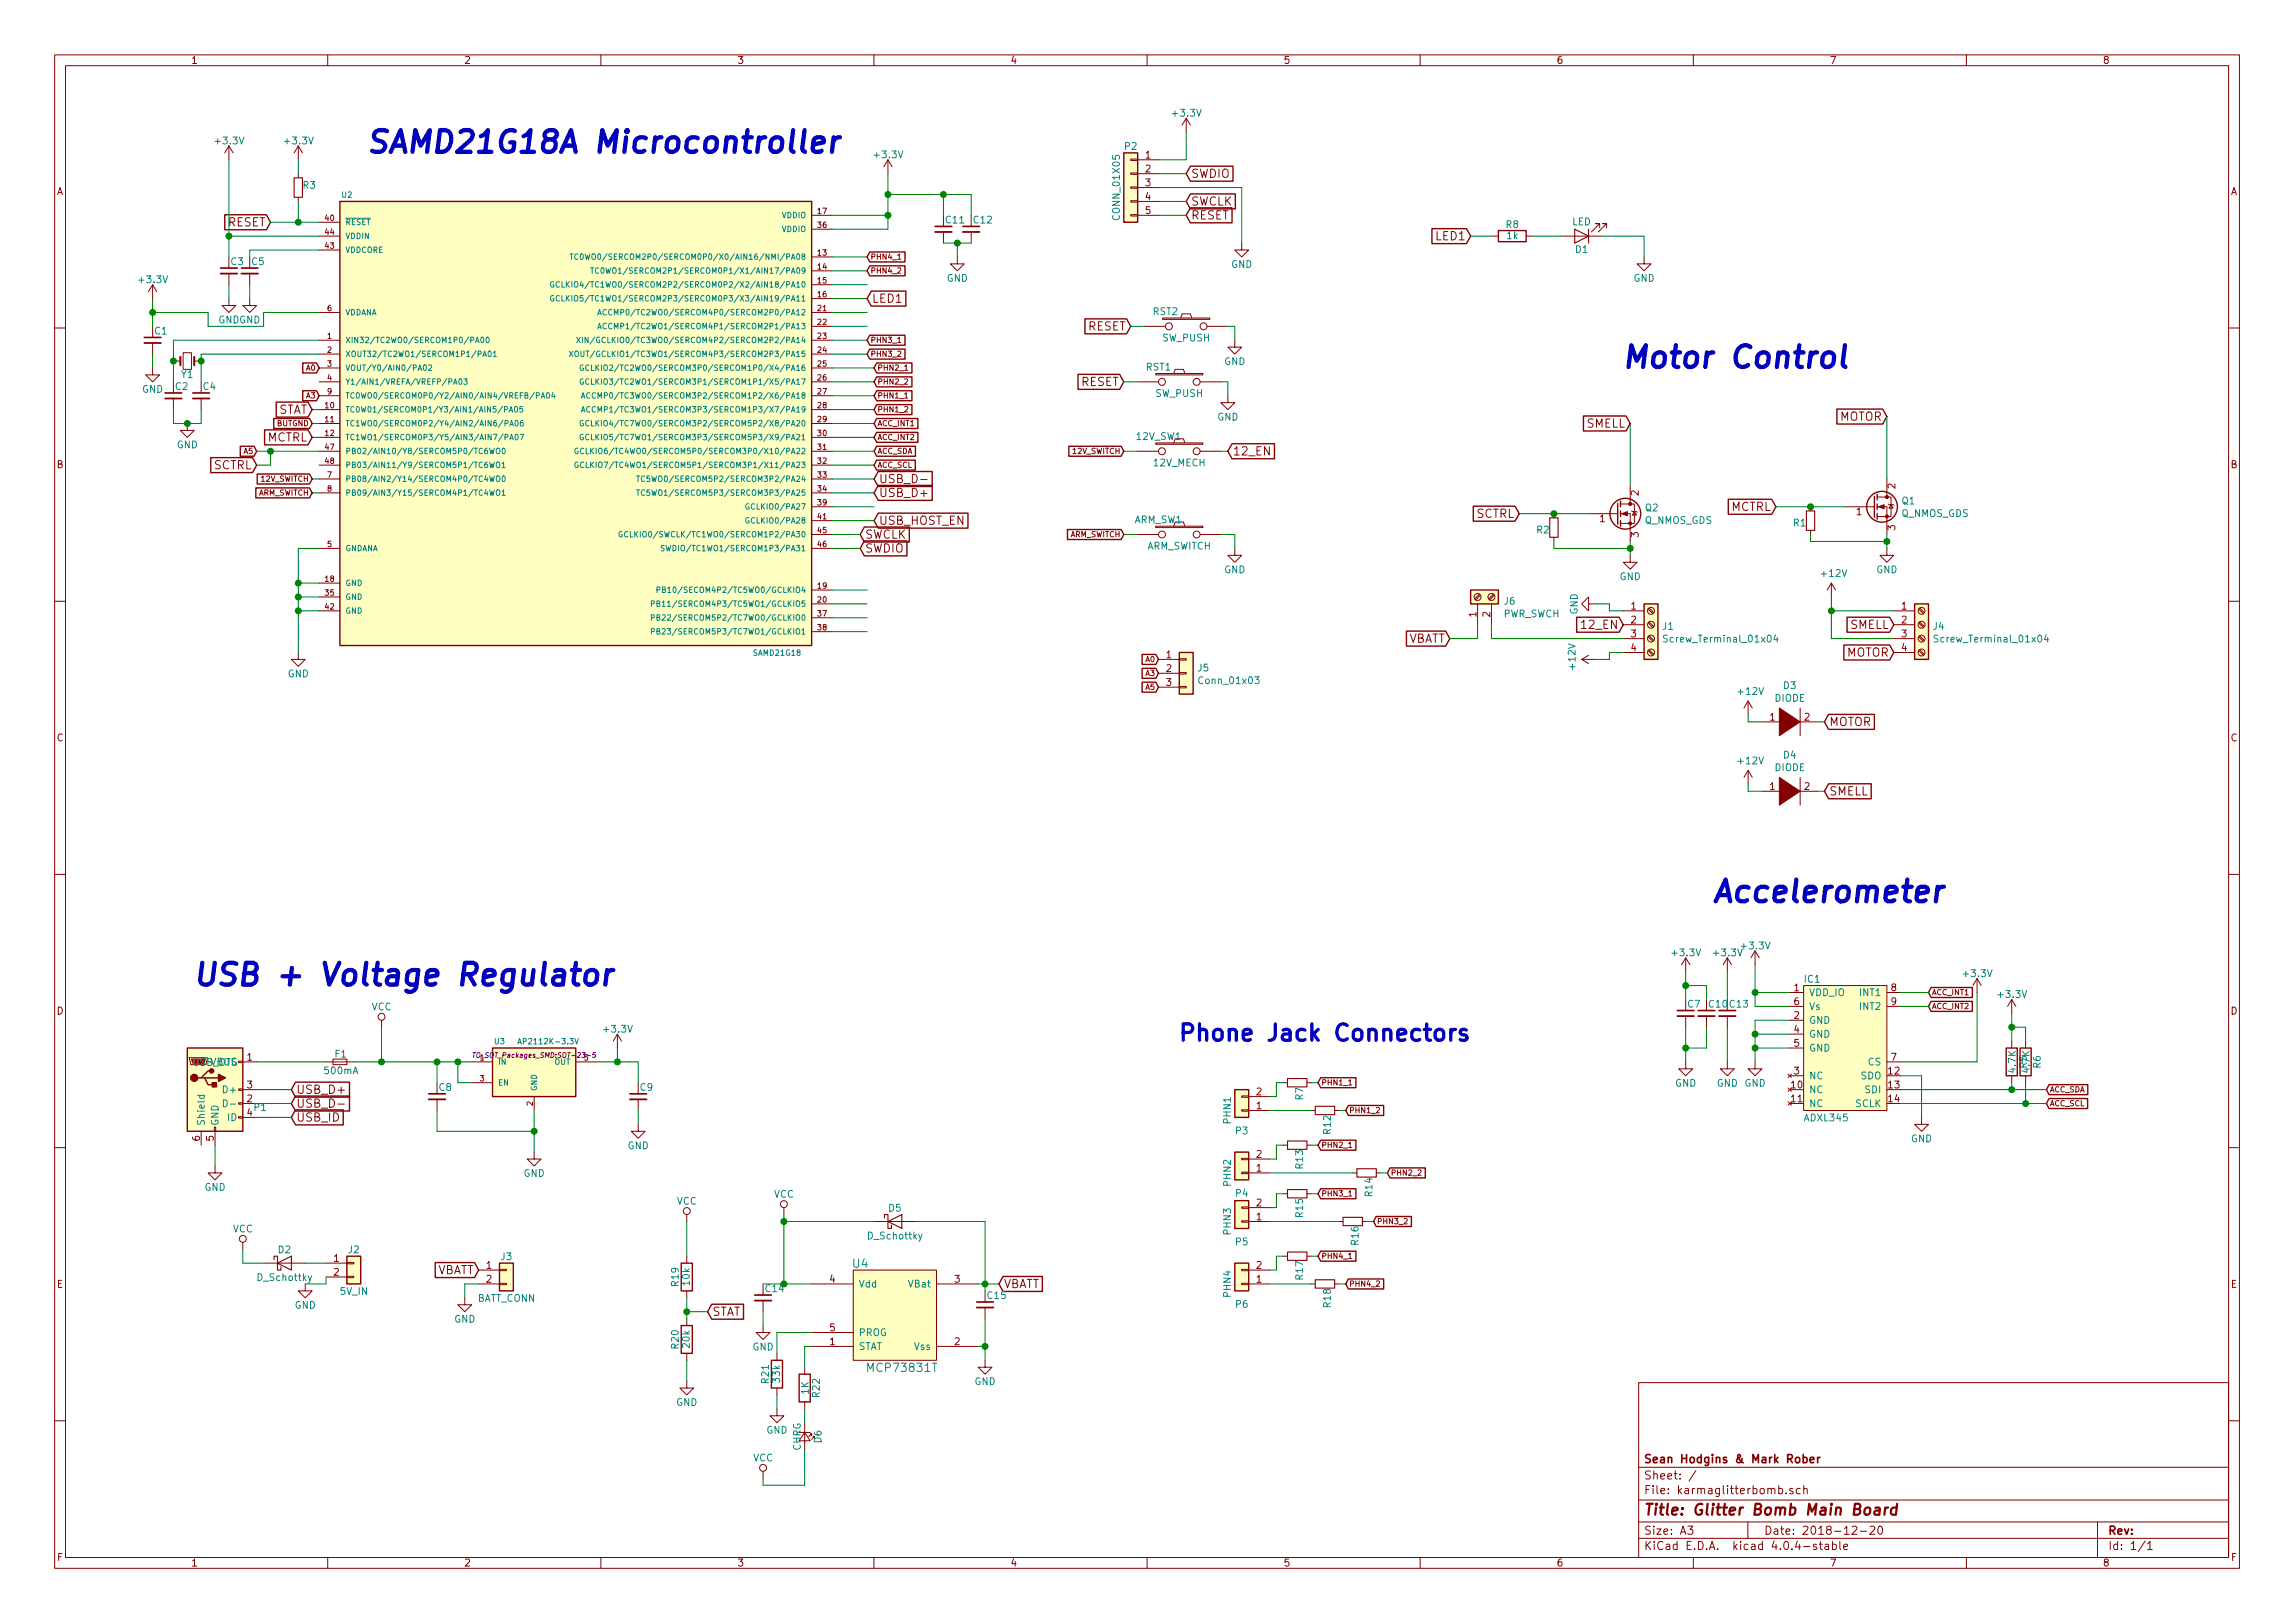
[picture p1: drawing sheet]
<svg xmlns="http://www.w3.org/2000/svg" width="420mm" height="297mm" viewBox="0 0 420 297" stroke-linecap="round" stroke-linejoin="round" font-family="sans-serif">
<defs><g id="words">
<g font-size="5.6" fill="#0000c2">
<text x="67.3" y="28">SAMD21G18A Microcontroller</text>
<text x="297.2" y="67.3">Motor Control</text>
<text x="313.7" y="165.1">Accelerometer</text>
<text x="35.6" y="180.4">USB + Voltage Regulator</text>
</g>
<text font-size="4.2" fill="#0000c2" x="215.9" y="190.5">Phone Jack Connectors</text>
<text font-size="2.8" fill="#840000" x="301" y="277.3">Title: Glitter Bomb Main Board</text>
<g font-size="2.1" fill="#840000">
<text x="218.1" y="32.5">SWDIO</text>
<text x="41.5" y="41.4">RESET</text>
<text x="218.1" y="37.6">SWCLK</text>
<text x="218.1" y="40.2">RESET</text>
<text x="262.9" y="44">LED1</text>
<text x="159.7" y="55.4">LED1</text>
<text x="199" y="60.5">RESET</text>
<text x="197.7" y="70.6">RESET</text>
<text x="50.7" y="75.7">STAT</text>
<text x="336.6" y="77">MOTOR</text>
<text x="48.8" y="80.8">MCTRL</text>
<text x="225.7" y="83.3">12_EN</text>
<text x="290.3" y="78.3">SMELL</text>
<text x="39" y="85.9">SCTRL</text>
<text x="160.9" y="88.4">USB_D-</text>
<text x="160.9" y="91">USB_D+</text>
<text x="270.1" y="94.8">SCTRL</text>
<text x="316.8" y="93.5">MCTRL</text>
<text x="158.4" y="98.6">SWCLK</text>
<text x="158.4" y="101.1">SWDIO</text>
<text x="160.9" y="96">USB_HOST_EN</text>
<text x="257.4" y="117.6">VBATT</text>
<text x="289.8" y="115.1">12_EN</text>
<text x="338.6" y="115.1">SMELL</text>
<text x="337.9" y="120.2">MOTOR</text>
<text x="334.9" y="132.9">MOTOR</text>
<text x="334.9" y="145.6">SMELL</text>
<text x="54.3" y="202.7">USB_D-</text>
<text x="54.3" y="200.2">USB_D+</text>
<text x="54.3" y="205.3">USB_ID</text>
<text x="79.6" y="233.2">VBATT</text>
<text x="183.8" y="235.7">VBATT</text>
<text x="130.5" y="240.8">STAT</text>
<text x="301" y="267.8">Sean Hodgins &amp; Mark Rober</text>
<text x="301" y="273.5">File: karmaglitterbomb.sch</text>
<text x="301" y="270.8">Sheet: /</text>
<text x="301" y="280.9">Size: A3</text>
<text x="323" y="280.9">Date: 2018-12-20</text>
<text x="386" y="280.9">Rev:</text>
<text x="301" y="283.7">KiCad E.D.A. kicad 4.0.4-stable</text>
<text x="386" y="283.7">Id: 1/1</text>
</g>
<g font-size="2.1" fill="#008484">
<text x="156.1" y="232">U4</text>
<text x="159.2" y="251.1">MCP73831T</text>
</g>
<g font-size="1.8" fill="#840000">
<text x="35" y="11.7">1</text>
<text x="85" y="11.7">2</text>
<text x="135" y="11.7">3</text>
<text x="185" y="11.7">4</text>
<text x="235" y="11.7">5</text>
<text x="285" y="11.7">6</text>
<text x="335" y="11.7">7</text>
<text x="385" y="11.7">8</text>
<text x="209.7" y="29">1</text>
<text x="10.4" y="35.7">A</text>
<text x="209.7" y="31.5">2</text>
<text x="209.7" y="34.1">3</text>
<text x="408.4" y="35.7">A</text>
<text x="209.7" y="36.6">4</text>
<text x="209.7" y="39.2">5</text>
<text x="10.4" y="85.7">B</text>
<text x="347" y="89.4" transform="rotate(-90 347 89.4)">2</text>
<text x="408.4" y="85.7">B</text>
<text x="292.9" y="95.5">1</text>
<text x="300" y="90.7" transform="rotate(-90 300 90.7)">2</text>
<text x="339.9" y="94.3">1</text>
<text x="300" y="98.3" transform="rotate(-90 300 98.3)">3</text>
<text x="347" y="97" transform="rotate(-90 347 97)">3</text>
<text x="270.3" y="112.9" transform="rotate(-90 270.3 112.9)">1</text>
<text x="272.8" y="112.9" transform="rotate(-90 272.8 112.9)">2</text>
<text x="298.6" y="111.5">1</text>
<text x="348.1" y="111.5">1</text>
<text x="298.6" y="114.1">2</text>
<text x="298.6" y="116.6">3</text>
<text x="298.6" y="119.2">4</text>
<text x="348.1" y="114.1">2</text>
<text x="348.1" y="116.6">3</text>
<text x="348.1" y="119.2">4</text>
<text x="213.5" y="120.4">1</text>
<text x="213.5" y="123">2</text>
<text x="213.5" y="125.5">3</text>
<text x="324" y="131.9">1</text>
<text x="330.4" y="131.9">2</text>
<text x="10.4" y="135.7">C</text>
<text x="408.4" y="135.7">C</text>
<text x="324" y="144.6">1</text>
<text x="330.4" y="144.6">2</text>
<text x="10.4" y="185.7">D</text>
<text x="328.4" y="181.4">1</text>
<text x="328.4" y="183.9">6</text>
<text x="346.2" y="181.4">8</text>
<text x="346.2" y="183.9">9</text>
<text x="408.4" y="185.7">D</text>
<text x="328.4" y="186.5">2</text>
<text x="328.4" y="189">4</text>
<text x="328.4" y="191.6">5</text>
<text x="45.2" y="194.1">1</text>
<text x="328.4" y="196.6">3</text>
<text x="345.7" y="196.6">12</text>
<text x="346.2" y="194.1">7</text>
<text x="45.2" y="201.7">2</text>
<text x="45.2" y="199.2">3</text>
<text x="230" y="203">1</text>
<text x="230" y="200.4">2</text>
<text x="328" y="199.2">10</text>
<text x="328" y="201.7">11</text>
<text x="345.7" y="199.2">13</text>
<text x="345.7" y="201.7">14</text>
<text x="36.6" y="208.8" transform="rotate(-90 36.6 208.8)">6</text>
<text x="39.1" y="208.8" transform="rotate(-90 39.1 208.8)">5</text>
<text x="45.2" y="204.3">4</text>
<text x="230" y="214.4">1</text>
<text x="230" y="211.9">2</text>
<text x="230" y="220.8">2</text>
<text x="230" y="223.3">1</text>
<text x="61.1" y="230.9">1</text>
<text x="61.1" y="233.5">2</text>
<text x="89.1" y="232.2">1</text>
<text x="230" y="232.2">2</text>
<text x="10.4" y="235.7">E</text>
<text x="89.1" y="234.7">2</text>
<text x="151.9" y="234.7">4</text>
<text x="174.8" y="234.7">3</text>
<text x="230" y="234.7">1</text>
<text x="408.4" y="235.7">E</text>
<text x="151.9" y="243.6">5</text>
<text x="151.9" y="246.2">1</text>
<text x="174.8" y="246.2">2</text>
<text x="10.5" y="285.7">F</text>
<text x="35" y="286.7">1</text>
<text x="85" y="286.7">2</text>
<text x="135" y="286.7">3</text>
<text x="185" y="286.7">4</text>
<text x="235" y="286.7">5</text>
<text x="285" y="286.7">6</text>
<text x="335" y="286.7">7</text>
<text x="385" y="286.7">8</text>
<text x="408.5" y="285.7">F</text>
</g>
<g font-size="1.8" fill="#008484">
<text x="214.8" y="21.3">+3.3V</text>
<text x="39.6" y="26.4">+3.3V</text>
<text x="52.3" y="26.4">+3.3V</text>
<text x="160.2" y="28.9">+3.3V</text>
<text x="205.9" y="27.4">P2</text>
<text x="55.5" y="34.5">R3</text>
<text x="173.2" y="40.9">C11</text>
<text x="178.3" y="40.9">C12</text>
<text x="205" y="40" transform="rotate(-90 205 40)">CONN_01X05</text>
<text x="275.7" y="41.7">R8</text>
<text x="287.8" y="41.2">LED</text>
<text x="275.9" y="43.8">1k</text>
<text x="288.4" y="46.3">D1</text>
<text x="25.6" y="51.8">+3.3V</text>
<text x="42.3" y="48.5">C3</text>
<text x="46.1" y="48.5">C5</text>
<text x="173.3" y="51.5">GND</text>
<text x="225.4" y="49">GND</text>
<text x="299" y="51.5">GND</text>
<text x="40" y="59.2">GNDGND</text>
<text x="211.1" y="57.6">RST2</text>
<text x="28.3" y="61.2">C1</text>
<text x="212.8" y="62.5">SW_PUSH</text>
<text x="26" y="71.9">GND</text>
<text x="32.1" y="71.4">C2</text>
<text x="33.2" y="69.2">Y1</text>
<text x="37.2" y="71.4">C4</text>
<text x="209.8" y="67.8">RST1</text>
<text x="224.1" y="66.8">GND</text>
<text x="211.5" y="72.6">SW_PUSH</text>
<text x="222.8" y="76.9">GND</text>
<text x="32.3" y="82">GND</text>
<text x="208.1" y="80.5">12V_SW1</text>
<text x="211.2" y="85.3">12V_MECH</text>
<text x="207.6" y="95.7">ARM_SW1</text>
<text x="301" y="95.9">Q_NMOS_GDS</text>
<text x="301.2" y="93.6">Q2</text>
<text x="348" y="94.6">Q_NMOS_GDS</text>
<text x="348.2" y="92.3">Q1</text>
<text x="209.9" y="100.6">ARM_SWITCH</text>
<text x="281.4" y="97.6">R2</text>
<text x="328.3" y="96.3">R1</text>
<text x="224.1" y="104.9">GND</text>
<text x="296.5" y="106.2">GND</text>
<text x="333.6" y="105.6">+12V</text>
<text x="343.5" y="104.9">GND</text>
<text x="275.1" y="113">PWR_SWCH</text>
<text x="275.4" y="110.7">J6</text>
<text x="288.8" y="112.5" transform="rotate(-90 288.8 112.5)">GND</text>
<text x="304.4" y="115.3">J1</text>
<text x="305.3" y="117.6">Screw_Terminal_01x04</text>
<text x="353.9" y="115.3">J4</text>
<text x="354.8" y="117.6">Screw_Terminal_01x04</text>
<text x="52.7" y="123.9">GND</text>
<text x="219.3" y="122.9">J5</text>
<text x="219.8" y="125.2">Conn_01x03</text>
<text x="288.4" y="122.4" transform="rotate(-90 288.4 122.4)">+12V</text>
<text x="318.3" y="127.2">+12V</text>
<text x="324.9" y="128.4">DIODE</text>
<text x="326.5" y="126.1">D3</text>
<text x="318.3" y="139.9">+12V</text>
<text x="324.9" y="141.1">DIODE</text>
<text x="326.5" y="138.8">D4</text>
<text x="319" y="173.7">+3.3V</text>
<text x="306.3" y="175">+3.3V</text>
<text x="313.9" y="175">+3.3V</text>
<text x="330.4" y="179.8">IC1</text>
<text x="359.6" y="178.8">+3.3V</text>
<text x="68" y="184.9">VCC</text>
<text x="309" y="184.4">C7</text>
<text x="312.9" y="184.4">C10</text>
<text x="316.7" y="184.4">C13</text>
<text x="331.2" y="182.3">VDD_IO</text>
<text x="331.2" y="184.8">Vs</text>
<text x="340.6" y="182.3">INT1</text>
<text x="340.6" y="184.8">INT2</text>
<text x="366" y="182.6">+3.3V</text>
<text x="110.7" y="189">+3.3V</text>
<text x="331.2" y="187.4">GND</text>
<text x="331.2" y="189.9">GND</text>
<text x="38.5" y="195">VBUS</text>
<text x="59.5" y="196.6">500mA</text>
<text x="61.3" y="193.5">F1</text>
<text x="331.2" y="197.5">NC</text>
<text x="331.2" y="192.4">GND</text>
<text x="340.6" y="197.5">SDO</text>
<text x="342" y="195">CS</text>
<text x="369" y="196.2" transform="rotate(-90 369 196.2)">4.7K</text>
<text x="371" y="195.5" transform="rotate(-90 371 195.5)">R5</text>
<text x="371.6" y="196.2" transform="rotate(-90 371.6 196.2)">4.7K</text>
<text x="373.6" y="195.5" transform="rotate(-90 373.6 195.5)">R6</text>
<text x="41.1" y="200.1">D+</text>
<text x="46.6" y="203.3">P1</text>
<text x="80.4" y="199.6">C8</text>
<text x="117.2" y="199.6">C9</text>
<text x="238.5" y="201.3" transform="rotate(-90 238.5 201.3)">R7</text>
<text x="306.7" y="198.9">GND</text>
<text x="314.3" y="198.9">GND GND</text>
<text x="331.2" y="200.1">NC</text>
<text x="331.2" y="202.6">NC</text>
<text x="339.6" y="202.6">SCLK</text>
<text x="341.5" y="200.1">SDI</text>
<text x="37.5" y="206" transform="rotate(-90 37.5 206)">Shield</text>
<text x="40" y="206" transform="rotate(-90 40 206)">GND</text>
<text x="41.7" y="205.1">ID</text>
<text x="225.3" y="205.6" transform="rotate(-90 225.3 205.6)">PHN1</text>
<text x="226.3" y="207.6">P3</text>
<text x="243.6" y="207.5" transform="rotate(-90 243.6 207.5)">R12</text>
<text x="330.4" y="205.2">ADXL345</text>
<text x="349.8" y="209">GND</text>
<text x="95.8" y="215.4">GND</text>
<text x="114.9" y="210.3">GND</text>
<text x="238.5" y="213.8" transform="rotate(-90 238.5 213.8)">R13</text>
<text x="37.4" y="217.9">GND</text>
<text x="123.9" y="220.5">VCC</text>
<text x="141.7" y="219.2">VCC</text>
<text x="162.7" y="221.7">D5</text>
<text x="225.3" y="217" transform="rotate(-90 225.3 217)">PHN2</text>
<text x="226.3" y="219">P4</text>
<text x="251.2" y="218.9" transform="rotate(-90 251.2 218.9)">R14</text>
<text x="42.6" y="225.5">VCC</text>
<text x="159" y="226.8">D_Schottky</text>
<text x="225.3" y="225.9" transform="rotate(-90 225.3 225.9)">PHN3</text>
<text x="226.3" y="227.9">P5</text>
<text x="238.5" y="222.7" transform="rotate(-90 238.5 222.7)">R15</text>
<text x="248.7" y="227.8" transform="rotate(-90 248.7 227.8)">R16</text>
<text x="51" y="229.3">D2</text>
<text x="63.8" y="229.3">J2</text>
<text x="91.7" y="230.6">J3</text>
<text x="47.2" y="234.4">D_Schottky</text>
<text x="53.9" y="239.5">GND</text>
<text x="62.3" y="237">5V_IN</text>
<text x="87.3" y="238.2">BATT_CONN</text>
<text x="124.2" y="235.3" transform="rotate(-90 124.2 235.3)">R19</text>
<text x="126.3" y="235.2" transform="rotate(-90 126.3 235.2)">10k</text>
<text x="140.2" y="236.5">C14</text>
<text x="157.2" y="235.6">Vdd</text>
<text x="166.4" y="235.6">VBat</text>
<text x="180.8" y="237.7">C15</text>
<text x="225.3" y="237.3" transform="rotate(-90 225.3 237.3)">PHN4</text>
<text x="226.3" y="239.3">P6</text>
<text x="238.5" y="234.1" transform="rotate(-90 238.5 234.1)">R17</text>
<text x="243.6" y="239.2" transform="rotate(-90 243.6 239.2)">R18</text>
<text x="83.1" y="242">GND</text>
<text x="157.2" y="244.5">PROG</text>
<text x="124.2" y="246.8" transform="rotate(-90 124.2 246.8)">R20</text>
<text x="126.3" y="246.6" transform="rotate(-90 126.3 246.6)">20k</text>
<text x="137.7" y="247.1">GND</text>
<text x="157.2" y="247.1">STAT</text>
<text x="167.3" y="247.1">Vss</text>
<text x="123.8" y="257.3">GND</text>
<text x="140.7" y="253.1" transform="rotate(-90 140.7 253.1)">R21</text>
<text x="142.8" y="253" transform="rotate(-90 142.8 253)">33k</text>
<text x="148" y="255.2" transform="rotate(-90 148 255.2)">1K</text>
<text x="150.1" y="255.7" transform="rotate(-90 150.1 255.7)">R22</text>
<text x="178.4" y="253.5">GND</text>
<text x="140.3" y="262.4">GND</text>
<text x="137.8" y="267.4">VCC</text>
<text x="146.6" y="265.5" transform="rotate(-90 146.6 265.5)">CHRG</text>
<text x="150.4" y="264" transform="rotate(-90 150.4 264)">D6</text>
</g>
<g font-size="1.4" fill="#840000">
<text x="59.5" y="40.4">40</text>
<text x="149.7" y="41.7">36</text>
<text x="149.7" y="39.2">17</text>
<text x="59.5" y="45.5">43</text>
<text x="59.5" y="43">44</text>
<text x="149.7" y="46.8">13</text>
<text x="159.4" y="47.5">PHN4_1</text>
<text x="149.7" y="49.3">14</text>
<text x="149.7" y="51.9">15</text>
<text x="159.4" y="50">PHN4_2</text>
<text x="59.9" y="56.9">6</text>
<text x="149.7" y="56.9">21</text>
<text x="149.7" y="59.5">22</text>
<text x="149.7" y="54.4">16</text>
<text x="59.9" y="62">1</text>
<text x="59.9" y="64.6">2</text>
<text x="149.7" y="62">23</text>
<text x="149.7" y="64.6">24</text>
<text x="159.4" y="62.7">PHN3_1</text>
<text x="159.4" y="65.3">PHN3_2</text>
<text x="56" y="67.8">A0</text>
<text x="59.9" y="67.1">3</text>
<text x="59.9" y="69.6">4</text>
<text x="149.7" y="67.1">25</text>
<text x="149.7" y="69.6">26</text>
<text x="160.7" y="67.8">PHN2_1</text>
<text x="160.7" y="70.4">PHN2_2</text>
<text x="50.6" y="78">BUTGND</text>
<text x="56" y="72.9">A3</text>
<text x="59.5" y="74.7">10</text>
<text x="59.5" y="77.3">11</text>
<text x="59.9" y="72.2">9</text>
<text x="149.7" y="72.2">27</text>
<text x="149.7" y="74.7">28</text>
<text x="149.7" y="77.3">29</text>
<text x="160.7" y="78">ACC_INT1</text>
<text x="160.7" y="72.9">PHN1_1</text>
<text x="160.7" y="75.4">PHN1_2</text>
<text x="44.6" y="83.1">A5</text>
<text x="59.5" y="79.8">12</text>
<text x="59.5" y="82.3">47</text>
<text x="149.7" y="79.8">30</text>
<text x="149.7" y="82.3">31</text>
<text x="160.7" y="83.1">ACC_SDA</text>
<text x="160.7" y="80.5">ACC_INT2</text>
<text x="196.4" y="83.1">12V_SWITCH</text>
<text x="47.9" y="88.1">12V_SWITCH</text>
<text x="59.5" y="84.9">48</text>
<text x="59.9" y="87.4">7</text>
<text x="59.9" y="90">8</text>
<text x="149.7" y="84.9">32</text>
<text x="149.7" y="87.4">33</text>
<text x="149.7" y="90">34</text>
<text x="160.7" y="85.6">ACC_SCL</text>
<text x="47.2" y="90.7">ARM_SWITCH</text>
<text x="149.7" y="95">41</text>
<text x="149.7" y="92.5">39</text>
<text x="59.9" y="100.1">5</text>
<text x="149.7" y="97.6">45</text>
<text x="149.7" y="100.1">46</text>
<text x="195.8" y="98.3">ARM_SWITCH</text>
<text x="59.5" y="106.5">18</text>
<text x="149.7" y="107.7">19</text>
<text x="59.5" y="111.5">42</text>
<text x="59.5" y="109">35</text>
<text x="149.7" y="110.3">20</text>
<text x="149.7" y="112.8">37</text>
<text x="149.7" y="115.4">38</text>
<text x="209.7" y="121.2">A0</text>
<text x="209.7" y="123.7">A3</text>
<text x="209.7" y="126.2">A5</text>
<text x="353.7" y="182.1">ACC_INT1</text>
<text x="353.7" y="184.7">ACC_INT2</text>
<text x="87.9" y="197.9">3</text>
<text x="97.5" y="202.3" transform="rotate(-90 97.5 202.3)">2</text>
<text x="241.9" y="198.6">PHN1_1</text>
<text x="247" y="203.7">PHN1_2</text>
<text x="375.3" y="199.9">ACC_SDA</text>
<text x="375.3" y="202.4">ACC_SCL</text>
<text x="241.9" y="210.1">PHN2_1</text>
<text x="254.6" y="215.1">PHN2_2</text>
<text x="241.9" y="219">PHN3_1</text>
<text x="252.1" y="224">PHN3_2</text>
<text x="241.9" y="230.4">PHN4_1</text>
<text x="247" y="235.5">PHN4_2</text>
</g>
<g font-size="1.4" fill="#008484">
<text x="62.6" y="36.2">U2</text>
<text x="63.2" y="41.2">RESET</text>
<text x="143.1" y="39.9">VDDIO</text>
<text x="63.2" y="46.3">VDDCORE</text>
<text x="63.2" y="43.7">VDDIN</text>
<text x="110" y="47.5">TC0WO0/SERCOM2P0/SERCOM0P0/X0/AIN16/NMI/PA08</text>
<text x="143.1" y="42.5">VDDIO</text>
<text x="106.3" y="52.6">GCLKIO4/TC1WO0/SERCOM2P2/SERCOM0P2/X2/AIN18/PA10</text>
<text x="113" y="50.1">TC0WO1/SERCOM2P1/SERCOM0P1/X1/AIN17/PA09</text>
<text x="63.2" y="57.7">VDDANA</text>
<text x="106.3" y="55.2">GCLKIO5/TC1WO1/SERCOM2P3/SERCOM0P3/X3/AIN19/PA11</text>
<text x="113.1" y="57.7">ACCMP0/TC2WO0/SERCOM4P0/SERCOM2P0/PA12</text>
<text x="63.2" y="62.8">XIN32/TC2WO0/SERCOM1P0/PA00</text>
<text x="63.2" y="65.3">XOUT32/TC2WO1/SERCOM1P1/PA01</text>
<text x="108.5" y="65.3">XOUT/GCLKIO1/TC3WO1/SERCOM4P3/SERCOM2P3/PA15</text>
<text x="110.1" y="62.8">XIN/GCLKIO0/TC3WO0/SERCOM4P2/SERCOM2P2/PA14</text>
<text x="113.1" y="60.2">ACCMP1/TC2WO1/SERCOM4P1/SERCOM2P1/PA13</text>
<text x="63.2" y="67.9">VOUT/Y0/AIN0/PA02</text>
<text x="63.2" y="70.4">Y1/AIN1/VREFA/VREFP/PA03</text>
<text x="110.7" y="67.9">GCLKIO2/TC2WO0/SERCOM3P0/SERCOM1P0/X4/PA16</text>
<text x="110.7" y="70.4">GCLKIO3/TC2WO1/SERCOM3P1/SERCOM1P1/X5/PA17</text>
<text x="63.2" y="72.9">TC0WO0/SERCOM0P0/Y2/AIN0/AIN4/VREFB/PA04</text>
<text x="63.2" y="75.5">TC0W01/SERCOM0P1/Y3/AIN1/AIN5/PA05</text>
<text x="111" y="72.9">ACCMP0/TC3WO0/SERCOM3P2/SERCOM1P2/X6/PA18</text>
<text x="111" y="75.5">ACCMP1/TC3WO1/SERCOM3P3/SERCOM1P3/X7/PA19</text>
<text x="63.2" y="78">TC1WO0/SERCOM0P2/Y4/AIN2/AIN6/PA06</text>
<text x="63.2" y="80.6">TC1WO1/SERCOM0P3/Y5/AIN3/AIN7/PA07</text>
<text x="63.2" y="83.1">PB02/AIN10/Y8/SERCOM5P0/TC6WO0</text>
<text x="109.9" y="83.1">GCLKIO6/TC4WO0/SERCOM5P0/SERCOM3P0/X10/PA22</text>
<text x="110.7" y="80.6">GCLKIO5/TC7WO1/SERCOM3P3/SERCOM5P3/X9/PA21</text>
<text x="110.7" y="78">GCLKIO4/TC7WO0/SERCOM3P2/SERCOM5P2/X8/PA20</text>
<text x="63.2" y="88.2">PB08/AIN2/Y14/SERCOM4P0/TC4WO0</text>
<text x="63.2" y="85.6">PB03/AIN11/Y9/SERCOM5P1/TC6WO1</text>
<text x="109.9" y="85.6">GCLKIO7/TC4WO1/SERCOM5P1/SERCOM3P1/X11/PA23</text>
<text x="119.5" y="88.2">TC5WO0/SERCOM5P2/SERCOM3P2/PA24</text>
<text x="63.2" y="90.7">PB09/AIN3/Y15/SERCOM4P1/TC4WO1</text>
<text x="119.5" y="90.7">TC5WO1/SERCOM5P3/SERCOM3P3/PA25</text>
<text x="137.4" y="95.8">GCLKIO0/PA28</text>
<text x="137.4" y="93.3">GCLKIO0/PA27</text>
<text x="63.2" y="100.9">GNDANA</text>
<text x="116.4" y="98.3">GCLKIO0/SWCLK/TC1WO0/SERCOM1P2/PA30</text>
<text x="123.4" y="100.9">SWDIO/TC1WO1/SERCOM1P3/PA31</text>
<text x="63.2" y="107.2">GND</text>
<text x="63.2" y="112.3">GND</text>
<text x="63.2" y="109.8">GND</text>
<text x="121.9" y="111">PB11/SERCOM4P3/TC5WO1/GCLKIO5</text>
<text x="121.9" y="113.6">PB22/SERCOM5P2/TC7WO0/GCLKIO0</text>
<text x="123" y="108.5">PB10/SECOM4P2/TC5WO0/GCLKIO4</text>
<text x="121.9" y="116.1">PB23/SERCOM5P3/TC7WO1/GCLKIO1</text>
<text x="138" y="120">SAMD21G18</text>
<text x="90.6" y="191.1">U3</text>
<text x="95.6" y="191.1">AP2112K-3.3V</text>
<text x="91.2" y="198.7">EN</text>
<text x="98.3" y="199.7" transform="rotate(-90 98.3 199.7)">GND</text>
</g>
<g font-size="1.4" fill="#840084">
<text x="87.9" y="194.1">1</text>
<text x="91.2" y="194.9">IN</text>
<text x="101.4" y="194.9">OUT</text>
<text x="106.9" y="194.1">5</text>
</g>
<text font-size="1.2" fill="#840084" x="87.5" y="193.6">TO_SOT_Packages_SMD:SOT-23-5</text>
</g></defs>
<g fill="none" stroke="#840000" stroke-width=".18">
<path d="M10 10h400v277h-400zM12 12h396v273.1h-396zM60 10v2M110 10v2M160 10v2M210 10v2M260 10v2M310 10v2M360 10v2M41.9 26.7v2.5M41.9 26.7l-.8 1.3M41.9 26.7l.8 1.3"/>
<path d="M54.6 26.7v2.5M54.6 31.8v.7M54.6 36.1v.8M54.6 26.7l-.8 1.3M54.6 26.7l.8 1.3M148.6 39.4h3.8M162.6 29.2l-.8 1.3M162.6 29.2v2.6M162.6 29.2l.7 1.3M207 39.3h1.3v.2h-1.3zM207 36.7h1.3v.3h-1.3zM207 34.2h1.3v.3h-1.3z"/>
<path d="M207 31.7h1.3v.2h-1.3zM207 29.1h1.3v.3h-1.3zM208.3 39.4h3.8M208.3 29.2h3.8M208.3 31.8h3.8M208.3 34.3h3.8M208.3 36.9h3.8M217.2 21.6l-.8 1.3M217.2 21.6v2.6M217.2 21.6l.7 1.3M27.9 52.1v2.5M27.9 52.1l-.7 1.3"/>
<path d="M27.9 52.1l.8 1.3M41.9 54.6v1.3h1.3l-1.3 1.3-1.3-1.3h1.3M41.9 50.1v2M45.7 54.6v1.3h1.3l-1.3 1.3-1.3-1.3h1.3M45.7 50.1v2M58.4 57.2h3.8M58.4 40.7h3.8M58.4 45.8h3.8M58.4 43.2h3.8M148.6 57.2h3.8M148.6 59.7h3.8M148.6 47h3.8"/>
<path d="M148.6 49.6h3.8M148.6 52.1h3.8M148.6 54.6h3.8M148.6 41.9h3.8M164.3 47.5h.6M172.7 42.5v2M175.3 47v1.3h1.2l-1.2 1.3-1.3-1.3h1.3M177.8 42.5v2M209.5 59.7h3.9M212.9 58.2h8.6v.3h-8.6zM216.2 58.2l.2-.8h1.5l.3 .8M221 59.7h3.8"/>
<path d="M227.3 44.5v1.3h1.3l-1.3 1.2-1.2-1.2h1.2M273 43.2h1.3M279.4 43.2h1.3M285.7 43.2h7.7M292.9 41.7v-.8h-.8h.8l-1.6 1.6M294.1 41.7v-.8h-.7h.7l-1.5 1.6M301 47v1.3h1.3l-1.3 1.3-1.3-1.3h1.3M10 60h2M27.9 67.3v1.3h1.3l-1.3 1.3-1.2-1.3h1.2M27.9 62.8v2M31.7 72.9v2.1M31.7 66.1h1.3"/>
<path d="M33.5 64.6h1.6v3h-1.6zM34.3 77.5v1.3h1.3l-1.3 1.2-1.3-1.2h1.3M35.6 66.1h1.2M36.8 72.9v2.1M58.4 62.3h3.8M58.4 64.8h3.8M58.4 67.3h3.8M58.4 69.9h3.8M58.4 72.4h3.8M58.4 75h3.8M58.4 77.5h3.8M148.6 62.3h3.8"/>
<path d="M148.6 64.8h3.8M148.6 67.3h3.8M148.6 69.9h3.8M148.6 72.4h3.8M148.6 75h3.8M148.6 77.5h3.8M164.3 62.7h.6M165.6 72.9h.6M165.6 67.8h.6M208.3 69.9h3.8M211.6 68.4h8.6v.2h-8.6zM214.9 68.4l.2-.8h1.6l.2 .8"/>
<path d="M219.7 69.9h3.8M224.8 72.4v1.3h1.3l-1.3 1.3-1.3-1.3h1.3M226.1 62.3v1.2h1.2l-1.2 1.3-1.3-1.3h1.3M408 60h2M58.4 87.7h3.8M58.4 90.2h3.8M58.4 80h3.8M58.4 82.6h3.8M58.4 85.1h3.8M148.6 87.7h3.8M148.6 90.2h3.8M148.6 80h3.8"/>
<path d="M148.6 82.6h3.8M148.6 95.3h3.8M148.6 85.1h3.8M148.6 97.8h3.8M148.6 92.7h3.8M168.6 87.8h1.1M208.3 82.6h3.8M208.3 97.8h3.8M211.6 81.1h8.6v.2h-8.6zM211.6 96.3h8.6v.3h-8.6zM214.9 81.1l.2-.8h1.6l.2 .8M214.9 96.3l.2-.8h1.6l.2 .8"/>
<path d="M219.7 82.6h3.8M219.7 97.8h3.8M284.5 94v.8M284.5 98.3v.8M290.8 94h5.1M296 94h.2M296.7 94h1.7v5.1M296.7 92.2h1.7M298.4 92.2h.8v3.6h-2.5M298.4 88.9v3.3M298.7 93.5l.1 .1h.8l.1 .2M299.2 93.6l.4 .7h-.8z"/>
<path d="M331.5 92.7v.8M331.5 97.1v.7M337.8 92.7h5.1M343 92.7h.2M343.7 92.7h1.7v5.1M343.7 91h1.7M345.4 91h.8v3.5h-2.5M345.4 87.7v3.3M345.7 92.2l.1 .2h.8l.1 .1M346.2 92.4l.4 .6h-.8zM10 110h2M54.6 119.4v1.3h1.3l-1.3 1.3-1.3-1.3h1.3"/>
<path d="M58.4 100.4h3.8M58.4 111.8h3.8M58.4 109.3h3.8M58.4 106.7h3.8M148.6 100.4h3.8M148.6 110.5h3.8M148.6 113.1h3.8M148.6 115.6h3.8M148.6 108h3.8M226.1 100.4v1.2h1.2l-1.2 1.3-1.3-1.3h1.3M270.5 110.5v3.8M270.8 108.7l-.8 .9"/>
<path d="M271 108.9l-.8 .9M273 110.5v3.8M273.4 108.7l-.9 .9M273.6 108.9l-.9 .9M290.8 110.5v-1.2l-1.2 1.2 1.2 1.3v-1.3h1.3M290.8 119.9l-1.2 .8M297.2 111.8h3.8M297.2 114.3h3.8M297.2 116.9h3.8M297.2 119.4h3.8M298.4 101.6v1.3h1.3l-1.3 1.3-1.2-1.3h1.2M301.7 119.1l.9 .8"/>
<path d="M301.7 116.5l.9 .9M301.7 114l.9 .8M301.7 111.5l.9 .8M301.9 118.9l.9 .8M301.9 116.4l.9 .8M301.9 113.8l.9 .9M301.9 111.3l.9 .8M335.3 106.7l-.8 1.3M335.3 106.7v2.6M335.3 106.7l.7 1.3M345.4 100.4v1.2h1.3l-1.3 1.3-1.2-1.3h1.2M346.7 111.8h3.8"/>
<path d="M346.7 114.3h3.8M346.7 116.9h3.8M346.7 119.4h3.8M351.3 119.1l.8 .8M351.3 116.5l.8 .9M351.3 114l.8 .8M351.3 111.5l.8 .8M351.4 118.9l.9 .8M351.4 116.4l.9 .8M351.4 113.8l.9 .9M351.4 111.3l.9 .8M408 110h2"/>
<path d="M212.1 120.7h3.8M212.1 123.2h3.8M212.1 125.8h3.8M215.9 125.6h1.3v.3h-1.3zM215.9 123.1h1.3v.3h-1.3zM215.9 120.6h1.3v.2h-1.3zM289.6 120.7l1.2 .7M289.6 120.7h2.5M320 128.3l-.7 1.3M320 128.3v2.5M320 128.3l.8 1.3M322.6 132.1h3.8"/>
<path d="M328.9 132.1h3.8M329.6 129.6v5.1M320 141v2.5M320 141l-.7 1.3M320 141l.8 1.3M322.6 144.8h3.8M328.9 144.8h3.8M329.6 142.3v5.1M10 160h2M308.6 175.3v2.5M308.6 175.3l-.8 1.3M308.6 175.3l.8 1.3"/>
<path d="M316.2 175.3v2.5M316.2 175.3l-.7 1.3M316.2 175.3l.8 1.3M321.3 174l-.8 1.3M321.3 174v2.6M321.3 174l.8 1.3M361.9 179.1l-.7 1.3M361.9 179.1v2.5M361.9 179.1l.8 1.3M408 160h2M34.7 193.6h3.3v.2l-.3 1.1h-2.8zM43.7 199.3h.7v.3h-.7z"/>
<path d="M43.7 194.2h.7v.3h-.7zM44.4 194.3h2.6M44.4 199.4h2.6M59.7 194.3h5.1M61 193.8h2.5v1.1h-2.5zM69.8 186.7v1.3M86.4 194.3h3.8M86.4 198.2h3.8M105.4 194.3h3.8M113 189.3l-.7 1.2M113 189.3v2.5M113 189.3l.8 1.2"/>
<path d="M234.9 198.2h.8M239.3 198.2h.7M246.9 198.6h.6M308.6 194.3v1.3h1.3l-1.3 1.3-1.3-1.3h1.3M308.6 186v2M312.4 186v2M316.2 194.3v1.3h1.3l-1.3 1.3-1.2-1.3h1.2M316.2 186v2M321.3 194.3v1.3h1.3l-1.3 1.3-1.3-1.3h1.3M327.4 196.6l.6 .6M327.4 199.1l.6 .6M327.7 181.6h2.5"/>
<path d="M327.7 186.7h2.5M327.7 196.9h2.5M327.7 189.3h2.5M327.7 191.8h2.5M327.7 184.2h2.5M328 196.6l-.6 .6M328 199.1l-.6 .6M330.2 180.4h15.2v22.8h-15.2zM345.4 194.3h2.6M345.4 181.6h2.6M345.4 184.2h2.6M368.3 182.9v2.6"/>
<path d="M368.3 190.5v1.3M368.3 196.9v1.3M368.3 182.9l-.8 1.3M368.3 182.9l.8 1.3M370.8 190.5v1.3M370.8 196.9v1.3M10 210h2M36.8 207v2.6M39.2 206.3h.3v.7h-.3zM39.4 213.4v1.3h1.2l-1.2 1.2-1.3-1.2h1.3M39.4 207v2.6M43.7 204.4h.7v.2h-.7z"/>
<path d="M43.7 201.8h.7v.3h-.7zM44.4 202h2.6M44.4 204.5h2.6M61.9 202.1h1.1M80 201.2v2M97.8 210.9v1.2h1.3l-1.3 1.3-1.3-1.3h1.3M97.8 200.7v2.5M116.8 205.8v1.2h1.3l-1.3 1.3-1.2-1.3h1.2M116.8 201.2v2M227.3 200.6h1.3v.2h-1.3zM227.3 203.1h1.3v.3h-1.3zM227.3 212h1.3v.3h-1.3z"/>
<path d="M227.3 214.5h1.3v.3h-1.3zM228.6 203.2h3.8M228.6 200.7h3.8M228.6 214.7h3.8M228.6 212.1h3.8M234.9 209.6h.8M234.9 218.5h.8M239.3 209.6h.7M239.3 218.5h.7M240 203.2h.8M244.3 203.2h.8M246.9 210h.6"/>
<path d="M246.9 218.9h.6M247.6 214.7h.8M252 214.7h.7M327.4 201.7l.6 .6M328 201.7l-.6 .6M351.8 204.5v1.3h1.3l-1.3 1.2-1.3-1.2h1.3M408 210h2M44.4 227.4v1.2M48.3 231.2h7.6M55.9 235v1.3h1.2l-1.2 1.2-1.3-1.2h1.3M59.7 231.2h3.8M59.7 233.7h3.8"/>
<path d="M63.5 233.6h1.3v.2h-1.3zM63.5 231h1.3v.3h-1.3zM85.1 237.5v1.3h1.3l-1.3 1.3-1.3-1.3h1.3M87.6 235h3.8M87.6 232.4h3.8M91.4 234.9h1.3v.2h-1.3zM91.4 232.3h1.3v.3h-1.3zM125.7 222.3v1.3M125.7 229.9v1.3M125.7 236.3v1.2M139.7 238v2.1M143.5 221v1.3"/>
<path d="M148.6 235h7.6M156.2 232.4h15.2v16.6h-15.2zM160 223.6h7.6M171.4 235h7.7M180.3 239.3v2M227.3 220.9h1.3v.2h-1.3zM227.3 223.4h1.3v.3h-1.3zM227.3 232.3h1.3v.3h-1.3zM227.3 234.9h1.3v.2h-1.3zM228.6 223.6h3.8M228.6 221h3.8M228.6 235h3.8"/>
<path d="M228.6 232.4h3.8M234.9 229.9h.8M239.3 229.9h.7M240 235h.8M244.3 235h.8M245.1 223.6h.8M246.9 230.3h.6M249.4 223.6h.8M125.7 252.8v1.2h1.3l-1.3 1.3-1.2-1.3h1.2M125.7 241.3v1.3M125.7 247.7v1.3M139.7 242.6v1.3h1.3l-1.3 1.2-1.3-1.2h1.3"/>
<path d="M142.2 257.8v1.3h1.3l-1.3 1.3-1.2-1.3h1.2M142.2 247.7v1.3M142.2 254v1.3M147.3 250.2v1.3M147.3 256.6v1.2M148.6 246.4h7.6M148.6 243.9h7.6M171.4 246.4h7.7M180.3 249v1.2h1.3l-1.3 1.3-1.2-1.3h1.2M300 253h108v32.1h-108zM10 260h2M139.7 269.3v1.2"/>
<path d="M146.3 262.2h2M147.3 262.2l1 1.5h-2zM147.3 260.4v5.1M148.3 262.4h.3v.3v-.3l-.5 .5M300 278.5h108M300 274.5h108M300 268.5h108M309 279.3h.9l-.5 .6 .5 .1v.7l-.2 .1-.7-.1M310.5 269.1l-1.3 2M320 278.5v3M325.7 272.5l.4-.1 .3 .3-.2 .6h-.5M327 273.3v.1"/>
<path d="M328.2 272.5a.37 .37 0 0 0-.6 .1l.1 .2 .5 .2 .1 .1-.2 .3-.5-.1M329.6 272.5l-.5-.1-.2 .3v.6l.2 .1 .5-.1M330.2 272.5l.2-.1 .4 .1 .1 .9M330.2 271.9v1.5M339.1 279.5l.6-.2 .3 .4-1 1.1h1M342.4 279.5l.6-.2 .2 .4-.9 1.1h.9M343.9 279.5l.2-.2a.81 .81 0 0 1 .6 .6 .81 .81 0 0 1-.3 .8l-.1 .1a.79 .79 0 0 1-.4-1.3zM384 278.5v6.6M408 260h2M60 285.1v1.9M110 285.1v1.9M160 285.1v1.9"/>
<path d="M210 285.1v1.9M260 285.1v1.9M300 281.5h108M310 285.1v1.9M332.6 282.7a.37 .37 0 0 0-.6 .1l.1 .2 .5 .2v.1l-.2 .3-.4-.1M333.1 282.6h.5M333.3 282.1v1.3l.3 .2M334.1 282.7h.6l.1 .9M334.8 283h-.5l-.2 .2 .2 .4 .5-.1M335.5 282.7l.4-.1 .3 .3-.1 .6h-.6M335.5 282.1v1.5M336.8 282.1v1.3l.2 .2"/>
<path d="M337.5 283.1l.8-.1-.1-.3-.4-.1-.3 .2 .1 .7h.6M340.6 280.2h1.1M360 285.1v1.9M392.7 282l-1.2 2M393.2 282.5l.4-.4v1.5M393.2 283.6h.8"/>
<circle cx="214" cy="59.7" r=".63"/>
<circle cx="220.3" cy="59.7" r=".63"/>
<circle cx="212.7" cy="69.9" r=".63"/>
<circle cx="219.1" cy="69.9" r=".63"/>
<circle cx="212.7" cy="82.6" r=".63"/>
<circle cx="212.7" cy="97.8" r=".63"/>
<circle cx="219.1" cy="97.8" r=".63"/>
<circle cx="219.1" cy="82.6" r=".63"/>
<circle cx="270.5" cy="109.3" r=".63"/>
<circle cx="273" cy="109.3" r=".63"/>
<circle cx="302.3" cy="111.8" r=".63"/>
<circle cx="302.3" cy="119.4" r=".63"/>
<circle cx="302.3" cy="116.9" r=".63"/>
<circle cx="302.3" cy="114.3" r=".63"/>
<circle cx="351.8" cy="111.8" r=".63"/>
<circle cx="351.8" cy="116.9" r=".63"/>
<circle cx="351.8" cy="119.4" r=".63"/>
<circle cx="351.8" cy="114.3" r=".63"/>
<circle cx="69.8" cy="186.1" r=".63"/>
<circle cx="44.4" cy="226.7" r=".63"/>
<circle cx="125.7" cy="221.7" r=".63"/>
<circle cx="143.5" cy="220.4" r=".63"/>
<circle cx="139.7" cy="268.6" r=".63"/>
</g>
<path d="M343.3 276h.8l-.1 1.2M344.1 276.4l-.7 .1a.4 .4 0 0 0-.3 .3 .4 .4 0 0 0 .3 .4l.6-.1M345.1 275.9l-.1 1.3M345.7 275.9a.54 .54 0 0 0-.6 .4M347.2 276a.7 .7 0 0 0-1 .3v.7l.3 .2 .6-.1M347.3 275.2l-.2 2" fill="none" stroke="#840000" stroke-width=".41"/>
<g fill="none" stroke="#840000" stroke-width=".3">
<path d="M40.4 49.1h3M44.2 49.1h3M171.2 41.4h3M176.3 41.4h3M26.4 61.8h3.1M30.2 71.9h3.1M35.3 71.9h3.1M307.1 184.9h3M310.9 184.9h3M314.7 184.9h3.1M78.5 200.2h3M115.3 200.2h3.1"/>
<path d="M138.2 237h3M178.8 238.3h3.1M330.1 266.8l.5-.1 .2 .3-.1 .6h-.6M330.1 266.2v1.5M331.4 267.2l.7-.1v-.3l-.5-.1-.2 .2 .1 .7h.6M332.8 266.7v1M333.2 266.7l-.4 .3"/>
</g>
<g fill="#ffffc2" stroke="#ffffc2" stroke-width=".18">
<path d="M62.2 36.9h86.4v81.2h-86.4z"/>
<path d="M34.3 191.8h10.1v15.2h-10.1z"/>
<path d="M90.2 191.8h15.2v8.9h-15.2z"/>
<path d="M205.7 28h2.6v12.7h-2.6z"/>
<path d="M330.2 180.4h15.2v22.8h-15.2z"/>
<path d="M226.1 199.4h2.5v5.1h-2.5z"/>
<path d="M226.1 210.9h2.5v5h-2.5z"/>
<path d="M226.1 219.7h2.5v5.1h-2.5z"/>
<path d="M226.1 231.2h2.5v5.1h-2.5z"/>
<path d="M156.2 232.4h15.2v16.6h-15.2z"/>
<path d="M63.5 229.9h2.5v5.1h-2.5z"/>
<path d="M91.4 231.2h2.6v5.1h-2.6z"/>
<path d="M301 110.5h2.5v10.2h-2.5z"/>
<path d="M350.5 110.5h2.6v10.2h-2.6z"/>
<path d="M215.9 119.4h2.5v7.6h-2.5z"/>
<path d="M269.2 108h5.1v2.5h-5.1z"/>
</g>
<g fill="none" stroke="#840000" stroke-width=".25">
<path d="M41.1 39.3h7.7l.7 1.4-.7 1.3h-7.7zM62.2 36.9h86.4v81.2h-86.4zM205.7 28h2.6v12.7h-2.6zM217.9 35.5h8.3v2.7h-8.3l-.7-1.3zM217.9 30.4h7.8v2.8h-7.8l-.7-1.4zM217.9 38h7.7v2.8h-7.7l-.7-1.4zM159.2 46.1h6.5v1.8h-6.5l-.5-.9zM159.2 48.7h6.5v1.8h-6.5l-.5-.9zM159.5 53.3h6.3v2.7h-6.3l-.8-1.4zM198.6 58.4h7.6l.8 1.3-.8 1.4h-7.6zM262.2 41.8h6.3l.7 1.4-.7 1.4h-6.3zM274.3 42.2h5.1v2h-5.1z"/>
<path d="M48.4 78.7h8l.7 1.3-.7 1.4h-8zM50.1 76.6h6.6l.4 .9-.4 .9h-6.6zM50.6 73.6h5.8l.7 1.4-.7 1.3h-5.8zM55.4 66.4h2.5l.5 .9-.5 1h-2.5zM55.4 71.5h2.5l.5 .9-.5 .9h-2.5zM159.2 61.4h6.5v1.8h-6.5l-.5-.9zM159.2 63.9h6.5v1.8h-6.5l-.5-.9zM160.5 76.6h7.5v1.8h-7.5l-.5-.9zM160.5 79.1h7.5v1.9h-7.5l-.5-1zM160.5 71.5h6.5v1.8h-6.5l-.5-.9zM160.5 74.1h6.5v1.8h-6.5l-.5-.9zM160.5 66.4h6.5v1.9h-6.5l-.5-1z"/>
<path d="M160.5 69h6.5v1.8h-6.5l-.5-.9zM197.4 68.5h7.6l.7 1.4-.7 1.4h-7.6zM289.9 76.1h7.8l.7 1.4-.7 1.4h-7.8zM336.3 74.9h8.4l.7 1.3-.7 1.4h-8.4zM38.6 83.8h7.6l.8 1.3-.8 1.4h-7.6zM44 81.7h2.5l.5 .9-.5 .9h-2.5zM46.8 89.3h9.9l.4 .9-.4 .9h-9.9zM47.1 86.8h9.6l.4 .9-.4 .9h-9.6zM158.2 96.5h8.3v2.7h-8.3l-.7-1.4zM158.2 99h7.8v2.7h-7.8l-.7-1.3zM160.5 84.2h7.1v1.8h-7.1l-.5-.9zM160.5 81.7h7.1v1.8h-7.1l-.5-.9z"/>
<path d="M160.8 86.3h9.9v2.7h-9.9l-.8-1.3zM160.8 88.8h9.9v2.8h-9.9l-.8-1.4zM160.8 93.9h16.4v2.8h-16.4l-.8-1.4zM195.4 96.9h9.9l.4 .9-.4 .9h-9.9zM195.7 81.7h9.6l.4 .9-.4 .9h-9.6zM225.6 81.2h7.7v2.8h-7.7l-.8-1.4zM269.7 92.6h7.7l.7 1.4-.7 1.4h-7.7zM296.2 92.1v3.8M296.7 91.7v1M296.7 93.5v1M296.7 95.3v1M316.4 91.4h8l.7 1.3-.7 1.4h-8z"/>
<path d="M343.2 90.8v3.9M343.7 90.5v1M343.7 92.2v1.1M343.7 94v1M209.1 119.8h2.5l.5 .9-.5 .9h-2.5zM215.9 119.4h2.5v7.6h-2.5zM257.5 115.5h7.2l.7 1.4-.7 1.3h-7.2zM269.2 108h5.1v2.5h-5.1zM288.6 113h7.8l.8 1.3-.8 1.4h-7.8zM301 110.5h2.5v10.2h-2.5zM337.6 118h8.3l.8 1.4-.8 1.4h-8.3zM338.2 113h7.7l.8 1.3-.8 1.4h-7.7z"/>
<path d="M350.5 110.5h2.6v10.2h-2.6zM209.1 122.3h2.5l.5 .9-.5 .9h-2.5zM209.1 124.9h2.5l.5 .9-.5 .9h-2.5zM334.8 130.7h8.4v2.8h-8.4l-.8-1.4zM334.8 143.4h7.8v2.8h-7.8l-.8-1.4zM34.3 191.8h10.1v15.2h-10.1zM36.8 197.3h.7l.6 1.2h1.3M37.5 197.3h2.5M38.7 196h-.6l-1.3 1.3h-.6M54.1 198.1h9.9v2.7h-9.9l-.8-1.4zM90.2 191.8h15.2v8.9h-15.2zM226.1 199.4h2.5v5.1h-2.5z"/>
<path d="M241.8 197.2h6.4v1.9h-6.4l-.5-.9zM353.5 180.7h7.6v1.9h-7.6l-.4-1zM353.5 183.3h7.6v1.8h-7.6l-.4-.9zM367.3 191.8h2v5.1h-2zM369.8 191.8h2.1v5.1h-2.1zM375.1 198.5h7.1v1.8h-7.1l-.5-.9zM54.1 200.6h9.9v2.7h-9.9l-.8-1.3zM54.1 203.1h8.7v2.8h-8.7l-.8-1.4zM226.1 210.9h2.5v5h-2.5zM226.1 219.7h2.5v5.1h-2.5zM241.8 208.7h6.4v1.8h-6.4l-.5-.9zM241.8 217.6h6.4v1.8h-6.4l-.5-.9z"/>
<path d="M246.9 202.3h6.4v1.9h-6.4l-.5-1zM254.5 213.8h6.4v1.8h-6.4l-.5-.9zM375.1 201.1h7.1v1.8h-7.1l-.5-.9zM63.5 229.9h2.5v5.1h-2.5zM79.7 231.1h7.2l.7 1.3-.7 1.4h-7.2zM91.4 231.2h2.6v5.1h-2.6zM124.7 231.2h2v5.1h-2zM130.3 238.7h5.8v2.7h-5.8l-.8-1.3zM183.6 233.6h7.2v2.8h-7.2l-.7-1.4zM226.1 231.2h2.5v5.1h-2.5zM241.8 229h6.4v1.8h-6.4l-.5-.9zM246.9 234.1h6.4v1.8h-6.4l-.5-.9z"/>
<path d="M251.9 222.6h6.5v1.9h-6.5l-.4-.9zM124.7 242.6h2v5.1h-2zM141.2 249h2.1v5h-2.1zM146.3 251.5h2v5.1h-2z"/>
<circle cx="297.6" cy="94" r="2.82"/>
<circle cx="344.6" cy="92.7" r="2.82"/>
</g>
<g fill="none" stroke="#008484" stroke-width=".18">
<path d="M63.2 39.9h4.6M101.3 51.6a.45 .45 0 0 0-.5 .5 .45 .45 0 0 0 .6 .4v-.4h-.2M101.3 54.1a.45 .45 0 0 0-.5 .5 .45 .45 0 0 0 .6 .4v-.3h-.2M102.4 51.6a.44 .44 0 0 0-.6 .5 .44 .44 0 0 0 .6 .4M102.4 54.2a.44 .44 0 0 0-.6 .4 .44 .44 0 0 0 .6 .4M102.9 51.5v1.1h.5M102.9 54.1v1h.5M103.7 51.5v1.1M103.7 54.1v1M103.8 52l.4 .6M103.8 54.5l.4 .6M104.2 51.5l-.5 .6"/>
<path d="M104.2 54.1l-.5 .6M104.3 46.5h.6M104.6 46.5v1M104.7 51.5v1.1M104.7 54.1v1M105.3 51.6l.3-.1 .1 .2 .1 .5-.2 .4-.4-.2-.1-.5zM105.3 54.1h.3l.1 .1 .1 .6-.2 .3-.4-.1-.1-.6zM105.8 46.6a.44 .44 0 0 0-.6 .4 .44 .44 0 0 0 .6 .4M106.3 46.6l.2-.1a.55 .55 0 0 1 .3 .5 .55 .55 0 0 1-.3 .5l-.3-.4zM107.1 46.5l.3 1 .2-.7 .1 .7 .3-1M108.1 49h.6M108.4 49v1"/>
<path d="M108.5 46.5h.3l.2 .1v.6l-.2 .3-.4-.2v-.5zM109.4 57.6l.4-1 .3 1M109.5 57.4h.5M109.5 59.9h.5M109.6 46.5h.1a.55 .55 0 0 1 .3 .5 .55 .55 0 0 1-.3 .5 .71 .71 0 0 1-.1-1zM109.6 49.1a.44 .44 0 0 0-.6 .4 .44 .44 0 0 0 .6 .4M110.1 49.1l.1-.1a.55 .55 0 0 1 .4 .5 .55 .55 0 0 1-.4 .5 .71 .71 0 0 1-.1-.9zM110.9 49l.3 1 .2-.7 .1 .7 .3-1M111 56.7a.44 .44 0 0 0-.6 .4 .44 .44 0 0 0 .6 .4M111 59.3a.44 .44 0 0 0-.6 .4 .44 .44 0 0 0 .6 .4M112 56.7a.44 .44 0 0 0-.6 .4 .44 .44 0 0 0 .6 .4M112 59.3a.44 .44 0 0 0-.6 .4 .44 .44 0 0 0 .6 .4"/>
<path d="M112.3 49.1l.3-.1 .2 .2v.5l-.2 .3-.4-.1-.1-.6zM112.5 57.6v-1l.3 .8 .3-.8v1M76.5 67.8l.4-1 .3 1M77.6 66.8h.1a.55 .55 0 0 1 .4 .5 .55 .55 0 0 1-.4 .5 .71 .71 0 0 1-.1-1zM78.5 66.9l.3-.1 .2 .3-.6 .7h.6M83 70.3l.4-1 .3 1M83.1 70.1h.5M84.1 69.4l.1-.1a.55 .55 0 0 1 .4 .5 .55 .55 0 0 1-.4 .5l-.2-.3zM84.9 69.3h.6l-.3 .4 .3 .1v.4l-.2 .1-.4-.1M87 62.7l.4-1 .3 1M87.1 62.4h.5M88.1 61.8l.1-.1a.55 .55 0 0 1 .4 .5 .55 .55 0 0 1-.4 .5l-.2-.4z"/>
<path d="M88.4 65.3l.3-1.1 .4 1.1M88.5 65h.5M89.1 61.8l.1-.1a.55 .55 0 0 1 .3 .5 .55 .55 0 0 1-.3 .5l-.2-.4zM89.5 64.3l.1-.1a.55 .55 0 0 1 .3 .6 .55 .55 0 0 1-.3 .5 .71 .71 0 0 1-.1-1zM90.3 64.6l.3-.4v1.1M90.3 65.3h.6M92 74.4l-.9 1.3M92.1 76.9l-.9 1.3M92.1 79.4l-.9 1.4M92.4 74.9h.4v-.4l-.4-.1v1M92.5 77.5l.4-.1v-.4l-.4-.1v1.1M93.2 75.4l.3-1 .4 1"/>
<path d="M93.3 78l.3-1.1 .4 1.1M93.3 75.1h.5M93.4 77.7h.5M94.3 74.5l.1-.1a.55 .55 0 0 1 .4 .5 .55 .55 0 0 1-.4 .5l-.2-.4zM94.4 77l.1-.1a.55 .55 0 0 1 .4 .6 .55 .55 0 0 1-.4 .5l-.2-.4zM94.4 79.6l.1-.1a.55 .55 0 0 1 .4 .5 .55 .55 0 0 1-.4 .5l-.2-.4zM95.2 79.5h.7l-.5 1M95.7 74.4h-.5l-.1 .5 .5-.1 .1 .5-.2 .1-.4-.1M95.7 76.9l-.3 .1-.2 .8 .2 .2 .4-.1-.1-.5-.3-.1-.2 .2M97.8 71.8l-.8 1.3M98.2 72.4h.5v-.5h-.5v1M99.1 72.9l.3-1 .3 1"/>
<path d="M99.2 72.6h.4M100.1 72l.2-.1a.55 .55 0 0 1 .3 .5 .55 .55 0 0 1-.3 .5l-.3-.4zM101.2 71.8l-.2 .8h.6M101.5 72.2v.7M104.2 64.2l.7 1.1M104.9 64.2l-.7 1.1M105.4 64.3l.3-.1 .1 .2 .1 .5-.2 .4-.4-.2-.1-.5zM105.6 61.7l.6 1M106.2 61.7l-.6 1M106.3 64.2v.9l.2 .2 .3-.1 .1-.1v-.9M106.4 72.9l.4-1 .3 1M106.4 75.4l.4-1 .3 1"/>
<path d="M106.5 72.6h.5M106.5 75.1h.5M106.6 61.7v1M106.8 79.5a.45 .45 0 0 0-.6 .5 .45 .45 0 0 0 .6 .4v-.3h-.2M106.8 66.8a.45 .45 0 0 0-.6 .5 .45 .45 0 0 0 .6 .4v-.3h-.2M106.8 69.4a.45 .45 0 0 0-.6 .4 .45 .45 0 0 0 .6 .4v-.3h-.2M106.8 77a.45 .45 0 0 0-.6 .5 .45 .45 0 0 0 .6 .4v-.4h-.2M107.3 64.2h.5M107.5 64.2v1.1M107.7 61.7v1l-.6-1v1M107.8 79.6a.44 .44 0 0 0-.6 .4 .44 .44 0 0 0 .6 .4M107.8 66.9a.44 .44 0 0 0-.6 .4 .44 .44 0 0 0 .6 .4"/>
<path d="M107.8 69.4a.44 .44 0 0 0-.6 .4 .44 .44 0 0 0 .6 .4M107.8 77a.44 .44 0 0 0-.6 .5 .44 .44 0 0 0 .6 .4M108 72a.44 .44 0 0 0-.6 .4 .44 .44 0 0 0 .6 .4M108 74.5a.44 .44 0 0 0-.6 .4 .44 .44 0 0 0 .6 .4M108.3 79.5v1h.5M108.3 66.8v1h.5M108.3 69.3v1h.5M108.3 76.9v1.1h.5M108.9 61.7l-.9 1.3M109 72a.44 .44 0 0 0-.6 .4 .44 .44 0 0 0 .6 .4M109 74.5a.44 .44 0 0 0-.6 .4 .44 .44 0 0 0 .6 .4M109.1 66.8v1"/>
<path d="M109.1 69.3v1M109.1 76.9v1.1M109.1 79.5v1M109.2 79.9l.5 .6M109.2 67.2l.5 .6M109.2 69.8l.5 .5M109.2 77.4l.5 .6M109.4 60.2l.4-1 .3 1M109.5 72.9v-1l.3 .7 .3-.7v1M109.5 75.4v-1l.3 .7 .3-.7v1M109.7 79.5l-.6 .6M109.7 66.8l-.6 .6"/>
<path d="M109.7 69.3l-.6 .6M109.7 76.9l-.6 .6M109.8 61.8a.45 .45 0 0 0-.6 .4 .45 .45 0 0 0 .6 .4v-.3h-.2M110.1 66.8v1M110.1 69.3v1M110.1 76.9v1.1M110.1 79.5v1M112.5 60.2v-1l.3 .7 .3-.7v1M89 87.1l-.3 .7h.6M89 89.6l-.3 .7h.6M89.2 82l-.4 .1-.1 .7 .2 .2 .4-.1-.1-.4-.3-.1-.2 .2M89.2 84.6l-.4 .1-.1 .7 .2 .2 .4-.1-.1-.5-.3-.1-.2 .3"/>
<path d="M89.2 87.4v.7M89.2 90v.7M89.6 87.1l.3 1 .2-.7 .1 .7 .3-1M89.6 89.6l.3 1.1 .2-.7 .1 .7 .3-1.1M89.6 82l.3 1 .2-.7 .1 .7 .3-1M89.6 84.6l.3 1 .2-.7 .1 .7 .3-1M91 87.2l.3-.1 .2 .2v.5l-.2 .3-.4-.1v-.6zM91 89.7l.3-.1 .2 .2v.5l-.2 .4-.4-.2v-.5zM91 82.1l.3-.1 .2 .2v.5l-.2 .3-.4-.1v-.5zM91 84.6h.3l.2 .1v.6l-.2 .3-.4-.2v-.5zM91.9 90l.3-.4v1.1M91.9 84.9l.3-.3v1"/>
<path d="M91.9 90.7h.6M91.9 85.6h.6M92 87.2l.2-.1a.55 .55 0 0 1 .3 .5 .55 .55 0 0 1-.3 .5l-.3-.4zM92 82.1l.2-.1a.55 .55 0 0 1 .3 .5 .55 .55 0 0 1-.3 .5l-.3-.3zM92.5 80h.4v-.5h-.4v1M93.3 80.5l.3-1 .4 1M93.4 80.2h.5M105.8 82.1a.45 .45 0 0 0-.6 .4 .45 .45 0 0 0 .6 .4v-.3h-.1M105.8 84.6a.45 .45 0 0 0-.6 .5 .45 .45 0 0 0 .6 .4v-.3h-.1M106.9 82.1a.44 .44 0 0 0-.7 .4 .44 .44 0 0 0 .7 .4M106.9 84.7a.44 .44 0 0 0-.7 .4 .44 .44 0 0 0 .7 .4M107.3 82v1h.5"/>
<path d="M107.3 84.6v1h.5M108.1 82v1M108.1 84.6v1M108.3 82.5l.4 .5M108.3 85l.4 .6M108.7 82l-.6 .6M108.7 84.6l-.6 .6M109.1 82v1M109.1 84.6v1M113.9 97.3a.45 .45 0 0 0-.6 .5 .45 .45 0 0 0 .6 .4v-.3h-.2M114.9 97.4a.44 .44 0 0 0-.6 .4 .44 .44 0 0 0 .6 .4M115.4 97.3v1h.5"/>
<path d="M116.5 87.1h.6M116.5 89.6h.6M116.8 87.1v1M116.8 89.6v1.1M118 87.2a.44 .44 0 0 0-.6 .4 .44 .44 0 0 0 .6 .4M118 89.7a.44 .44 0 0 0-.6 .5 .44 .44 0 0 0 .6 .4M118.9 87.1h-.4l-.1 .5 .5-.1v.5l-.1 .1-.4-.1M118.9 89.6h-.4l-.1 .5h.5v.5l-.1 .1-.4-.1M121.6 99.9l-.4-.1-.2 .2 .1 .2 .5 .2v.3l-.6 .1M121.9 99.8l.3 1 .2-.7 .2 .7 .2-1M137.1 94.8a.45 .45 0 0 0-.6 .4 .45 .45 0 0 0 .6 .4v-.3h-.1M137.1 92.2a.45 .45 0 0 0-.6 .5 .45 .45 0 0 0 .6 .4v-.3h-.1"/>
<path d="M119.3 110.5h.4v-.5h-.4v1M119.3 113h.4v-.4l-.4-.1v1M119.3 115.6l.4-.1v-.4l-.4-.1v1.1M120.3 110.5l.4-.1 .1-.3-.5-.1v1h.3l.2-.3-.2-.2M120.3 113l.4-.1 .1-.3-.5-.1v1h.3l.2-.3-.2-.2M120.3 115.5h.4l.1-.4-.5-.1v1.1h.3l.2-.4-.2-.2M120.3 108l.5-.1v-.4l-.5-.1v1M121.2 110.3l.3-.3v1M121.2 112.6l.4-.1 .2 .3-.6 .7h.6M121.2 115.1l.4-.1 .2 .4-.6 .7h.6M121.2 111h.6M121.3 107.9h.4l.1-.4-.5-.1v1h.4l.1-.3-.2-.2"/>
<path d="M122.3 107.7l.2-.3v1M122.3 108.4h.5M305.3 116.3h-.7v.4l.5 .3 .2 .3-.3 .2-.5-.1M325 116.2l-.2 .9h.7M325.3 116.6v.9M354.8 116.3h-.7v.4l.6 .3 .1 .3-.2 .2-.5-.1M374.6 116.2l-.3 .9h.8M374.9 116.6v.9M229.7 123.9h.8l-.4 .4 .4 .1v.6l-.2 .1-.6-.1M35.5 193.7v1.1l.2 .2h.3l.2-.2v-1.1M37.5 193.8l-.5-.1-.2 .3 .1 .3 .5 .2v.4l-.1 .1-.5-.1M94.8 191.1l.3-1 .4 1"/>
<path d="M94.9 190.8h.5M105.2 190.1l.4 1 .3-1M36.1 200.5h1.3M36.6 200.5v.3l.2 .3 .5-.1v-.5M40.9 201.3a.64 .64 0 0 1 .7 .6 .64 .64 0 0 1-.7 .7zM42.2 202.1h.9M57 233.5l-.4 1.2-.2 .1M168.8 225.9l-.4 1.2-.2 .1"/>
</g>
<g fill="none" stroke="#840000" stroke-width=".2">
<path d="M53.8 32.5h1.6v3.6h-1.6zM288.3 41.9l2.5 1.3-2.5 1.3zM290.8 41.9v2.6M283.7 94.8h1.5v3.5h-1.5zM330.7 93.5h1.5v3.6h-1.5zM235.7 197.4h3.6v1.5h-3.6zM235.7 208.8h3.6v1.5h-3.6zM235.7 217.7h3.6v1.5h-3.6zM240.8 202.5h3.5v1.5h-3.5zM248.4 213.9h3.6v1.5h-3.6zM50.2 230.5v-.6h.6v2.5h.6v-.6M50.8 231.2l2.5-1.3v2.5z"/>
<path d="M161.9 222.9v-.6h.7v2.5h.6v-.6M162.6 223.6l2.5-1.3v2.5zM235.7 229.1h3.6v1.6h-3.6zM240.8 234.2h3.5v1.5h-3.5zM245.9 222.8h3.5v1.5h-3.5z"/>
</g>
<g fill="none" stroke="#840000" stroke-width=".33">
<path d="M40.4 50.1h3M44.2 50.1h3M171.2 42.5h3M176.3 42.5h3M26.4 62.8h3.1M30.2 72.9h3.1M35.3 72.9h3.1M307.1 186h3M310.9 186h3M314.7 186h3.1M78.5 201.2h3M115.3 201.2h3.1"/>
<path d="M138.2 238h3M178.8 239.3h3.1"/>
</g>
<path d="M33 65.3v1.5M35.6 65.3v1.5" fill="none" stroke="#840000" stroke-width=".38"/>
<g fill="#840000" stroke="#840000" stroke-width=".25">
<path d="M38.9 198.2h.7v.7h-.7z"/>
<path d="M40 196.6l1.3 .7-1.3 .6z"/>
<circle cx="35.6" cy="197.3" r=".63"/>
<circle cx="38.7" cy="196" r=".38"/>
</g>
<g fill="#840000" stroke="#840000" stroke-width=".18">
<path d="M35.1 193.8h2.5l-.3 .8h-2z"/>
<path d="M325.8 129.6l3.8 2.5-3.8 2.6z"/>
<path d="M343.9 92.7l1-.3v.7z"/>
<path d="M296.9 94l1-.4v.8z"/>
<path d="M325.8 142.3l3.8 2.5-3.8 2.6z"/>
<circle cx="345.4" cy="94.5" r=".28"/>
<circle cx="345.4" cy="91" r=".28"/>
<circle cx="298.5" cy="95.8" r=".28"/>
<circle cx="298.5" cy="92.2" r=".28"/>
</g>
<path d="M86.6 192.6h.5M86.8 192.6l-.1 .9M109 192.6h-.4l-.1 .5 .4-.1v.5h-.4" fill="none" stroke="#840084" stroke-width=".18"/>
<path d="M148.9 26.5l1.9-.4 .1-.4-.2-.4-.4-.2h-.7l-.4 .2-.3 .4-.1 1.5 .1 .4 .4 .2h.7l.4-.2M152.6 25.1l-.3 2.7M153.8 25.1a1.15 1.15 0 0 0-1.3 .8M337.8 63.2l-.5 3.4 .2 .4 .3 .2M104.7 177.5h1.5M105.4 176.2l-.4 3.4 .2 .4 .3 .2h.4M107.5 177.9a1.03 1.03 0 0 1 1-.4 1.03 1.03 0 0 1 .8 .8l-.1 1.1a1.09 1.09 0 0 1-1 .8 1.09 1.09 0 0 1-1.1-.8l.2-1.1zM111.2 177.5l-.4 2.7M112.3 177.5a1.15 1.15 0 0 0-1.3 .8M355.9 162.3a1.15 1.15 0 0 0-1.3 .8" fill="none" stroke="#0000c2" stroke-width=".79"/>
<g fill="none" stroke="#008400" stroke-width=".18">
<path d="M41.9 29.2v17.8M54.6 29.2v2.6M54.6 36.9v3.8M152.4 39.4h10.2M162.6 31.8v10.1h-10.2M162.6 35.6h15.2v3.8M172.7 35.6v3.8M212.1 39.4h5.1M212.1 34.3h15.2v10.2M212.1 31.8h5.1M212.1 36.9h5.1M217.2 24.2v5h-5.1"/>
<path d="M27.9 57.2h10.2v2.5h10.2v-2.5h10.1M27.9 54.6v5.1M41.9 52.1v2.5M41.9 43.2h16.5M45.7 52.1v2.5M49.5 40.7h8.9M58.4 45.8h-12.7v1.2M152.4 57.2h6.3M152.4 59.7h6.3M152.4 47h6.3M152.4 49.6h6.3M152.4 52.1h6.3"/>
<path d="M152.4 54.6h6.3M172.7 44.5h5.1M175.3 44.5v2.5M207 59.7h2.5M224.8 59.7h1.3v2.6M269.2 43.2h3.8M280.7 43.2h5M293.4 43.2h7.6v3.8M27.9 64.8v2.5M31.7 75v2.5h5.1v-2.5M57.1 77.5h1.3M57.1 75h1.3"/>
<path d="M58.4 62.3h-26.7v7.6M58.4 64.8h-21.6v5.1M152.4 62.3h6.3M152.4 64.8h6.3M152.4 77.5h7.6M152.4 72.4h7.6M152.4 75h7.6M152.4 67.3h7.6M152.4 69.9h7.6M205.7 69.9h2.6M223.5 69.9h1.3v2.5M298.4 77.5v11.4"/>
<path d="M345.4 76.2v11.5M47 82.6h11.4M49.5 82.6v2.5h-2.5M57.1 87.7h1.3M57.1 90.2h1.3M57.1 80h1.3M152.4 87.7h7.6M152.4 90.2h7.6M152.4 97.8h5.1M152.4 80h7.6M152.4 82.6h7.6M152.4 85.1h7.6"/>
<path d="M152.4 92.7h7.6M152.4 95.3h7.6M205.7 97.8h2.6M205.7 82.6h2.6M223.5 97.8h2.6v2.6M223.5 82.6h1.3M278.1 94h12.7M284.5 99.1v1.3h13.9M298.4 99.1v2.5M325.1 92.7h12.7M331.5 97.8v1.3h13.9M345.4 97.8v2.6"/>
<path d="M54.6 106.7h3.8M54.6 109.3h3.8M54.6 111.8h3.8M58.4 100.4h-3.8v19M152.4 100.4h5.1M152.4 113.1h6.3M152.4 115.6h6.3M152.4 110.5h6.3M152.4 108h6.3M270.5 114.3v2.6h-5.1M273 114.3v2.6h24.2M292.1 110.5h2.5v1.3h2.6"/>
<path d="M297.2 119.4h-2.6v1.3h-2.5M335.3 111.8h11.4M335.3 109.3v7.6h11.4M320 130.8v1.3h2.6M332.7 132.1h1.3M320 143.5v1.3h2.6M332.7 144.8h1.3M308.6 177.8v5.1M316.2 177.8v5.1M321.3 176.6v7.6h6.4M47 194.3h12.7M47 199.4h6.3"/>
<path d="M64.8 194.3h21.6M69.8 188v6.3M80 194.3v3.9M83.8 194.3v3.9h2.6M109.2 194.3h7.6v3.9M113 191.8v2.5M234.9 198.2h-1.2v2.5h-1.3M240 198.2h1.3M308.6 180.4h3.8v2.5M308.6 188v6.3M312.4 188v3.8h-3.8M316.2 188v6.3"/>
<path d="M321.3 189.3h6.4M321.3 191.8h6.4M321.3 181.6h6.4M327.7 186.7h-6.4v7.6M348 199.4h26.6M348 184.2h5.1M348 181.6h5.1M348 196.9h3.8v7.6M361.9 181.6v12.7h-13.9M368.3 185.5v5M368.3 198.2v1.2M368.3 188h2.5v2.5"/>
<path d="M370.8 198.2v3.8M39.4 209.6v3.8M47 202h6.3M47 204.5h6.3M80 203.2v3.8h17.8M97.8 203.2v7.7M116.8 203.2v2.6M232.4 203.2h7.6M232.4 214.7h15.2M234.9 209.6h-1.2v2.5h-1.3M234.9 218.5h-1.2v2.5h-1.3M240 209.6h1.3"/>
<path d="M240 218.5h1.3M245.1 203.2h1.3M252.7 214.7h1.3M348 202h26.6M44.4 228.6v2.6h3.9M55.9 231.2h3.8M59.7 233.7v1.3h-3.8M87.6 235h-2.5v2.5M125.7 223.6v6.3M125.7 237.5v3.8M139.7 235h8.9M143.5 223.6h16.5"/>
<path d="M143.5 222.3v12.7M167.6 223.6h12.7v12.7M179.1 235h3.8M232.4 223.6h12.7M232.4 235h7.6M234.9 229.9h-1.2v2.5h-1.3M240 229.9h1.3M245.1 235h1.3M250.2 223.6h1.3M125.7 249v3.8M125.7 240.1h3.8M139.7 240.1v2.5"/>
<path d="M142.2 255.3v2.5M147.3 257.8v2.6M148.6 246.4h-1.3v3.8M148.6 243.9h-6.4v3.8M179.1 246.4h1.2M180.3 241.3v7.7M147.3 265.5v6.3h-7.6v-1.3"/>
</g>
<g fill="#008400" stroke="#008400" stroke-width=".25">
<circle cx="41.9" cy="43.2" r=".51"/>
<circle cx="162.6" cy="35.6" r=".51"/>
<circle cx="172.7" cy="35.6" r=".51"/>
<circle cx="162.6" cy="39.4" r=".51"/>
<circle cx="175.3" cy="44.5" r=".51"/>
<circle cx="83.8" cy="194.3" r=".51"/>
<circle cx="80" cy="194.3" r=".51"/>
<circle cx="97.8" cy="207" r=".51"/>
<circle cx="69.9" cy="194.3" r=".51"/>
<circle cx="113" cy="194.3" r=".51"/>
<circle cx="54.6" cy="109.3" r=".51"/>
<circle cx="54.6" cy="111.8" r=".51"/>
<circle cx="54.6" cy="40.7" r=".51"/>
<circle cx="54.6" cy="106.7" r=".51"/>
<circle cx="321.3" cy="189.3" r=".51"/>
<circle cx="321.3" cy="191.8" r=".51"/>
<circle cx="321.3" cy="181.6" r=".51"/>
<circle cx="308.6" cy="180.4" r=".51"/>
<circle cx="308.6" cy="191.8" r=".51"/>
<circle cx="368.3" cy="188" r=".51"/>
<circle cx="180.3" cy="235" r=".51"/>
<circle cx="180.3" cy="246.4" r=".51"/>
<circle cx="143.5" cy="235" r=".51"/>
<circle cx="143.5" cy="223.6" r=".51"/>
<circle cx="125.7" cy="240.1" r=".51"/>
<circle cx="368.3" cy="199.4" r=".51"/>
<circle cx="370.8" cy="202" r=".51"/>
<circle cx="27.9" cy="57.2" r=".51"/>
<circle cx="36.8" cy="66.1" r=".51"/>
<circle cx="31.8" cy="66.1" r=".51"/>
<circle cx="34.3" cy="77.5" r=".51"/>
<circle cx="331.5" cy="92.7" r=".51"/>
<circle cx="345.4" cy="99.1" r=".51"/>
<circle cx="284.5" cy="94" r=".51"/>
<circle cx="298.4" cy="100.4" r=".51"/>
<circle cx="335.3" cy="111.8" r=".51"/>
<circle cx="49.5" cy="82.6" r=".51"/>
</g>
<path d="M265.6 188.4v2M266.5 188.4a.73 .73 0 0 0-.9 .6M268.5 188.5l-.8-.1-.2 .1-.2 .3 .2 .4 1 .3 .1 .3-.1 .5-.3 .1-.9-.1" fill="none" stroke="#0000c2" stroke-width=".61"/>
<use href="#words"/>
</svg>
